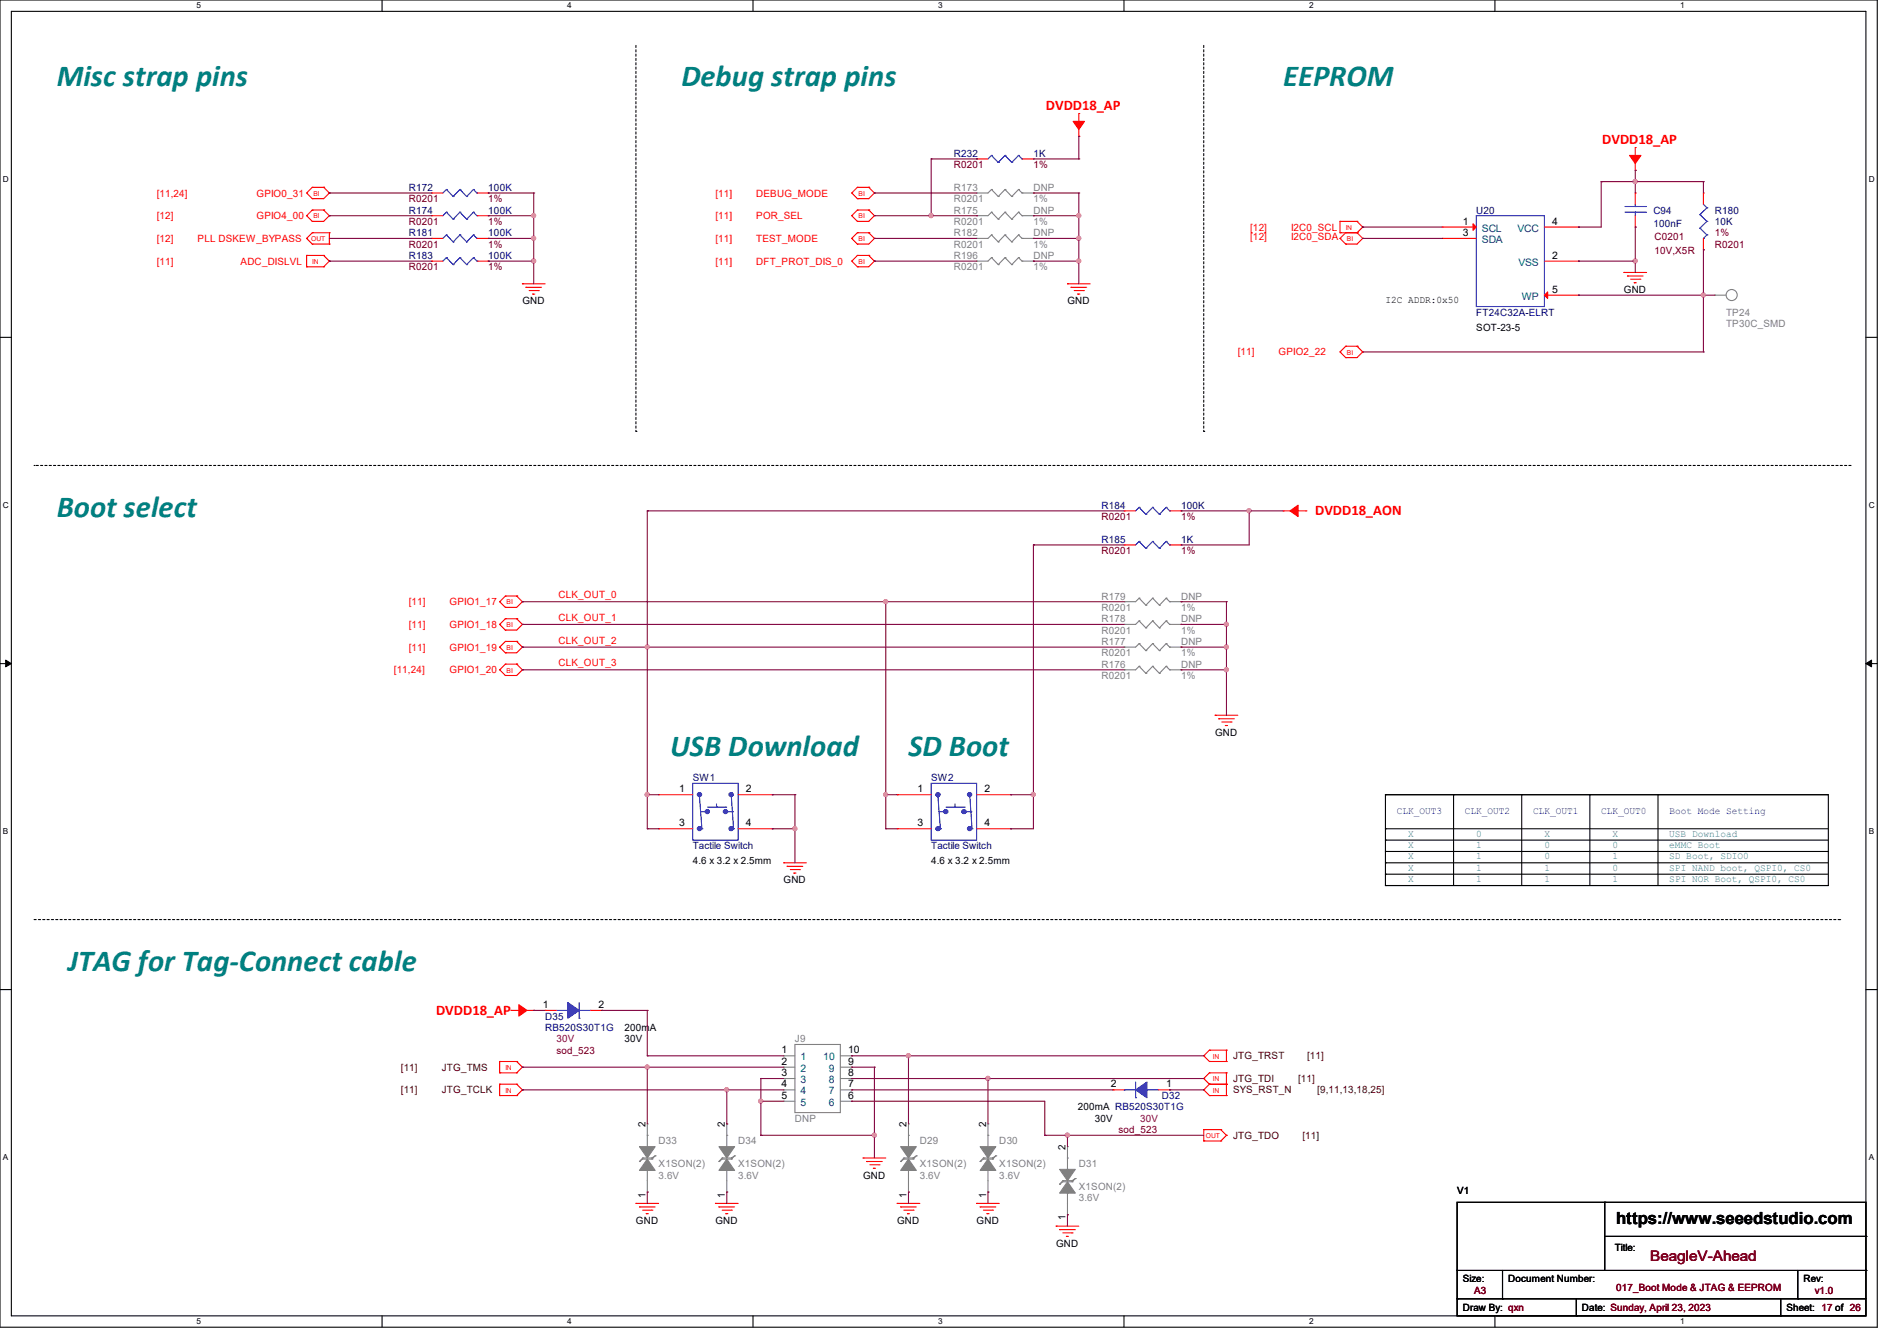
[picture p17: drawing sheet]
<svg xmlns="http://www.w3.org/2000/svg" width="297mm" height="210mm" viewBox="0 0 297 210" stroke-linecap="round" stroke-linejoin="round" font-family="sans-serif">
<defs><g id="words">
<g font-size="4.8" fill="#008080">
<text x="8.9" y="13.5">Misc strap pins</text>
<text x="106.7" y="13.5">Debug strap pins</text>
<text x="200.9" y="13.5">EEPROM</text>
<text x="8.9" y="81">Boot select</text>
<text x="104.9" y="118.4">USB Download</text>
<text x="142.2" y="118.4">SD Boot</text>
<text x="10.7" y="152.1">JTAG for Tag-Connect cable</text>
</g>
<text font-size="2.6" x="253" y="191.8">https://www.seeedstudio.com</text>
<g font-size="2.3" fill="#f00">
<text x="163.7" y="17.3">DVDD18_AP</text>
<text x="250.9" y="22.6">DVDD18_AP</text>
<text x="205.9" y="80.7">DVDD18_AON</text>
<text x="68.3" y="159">DVDD18_AP</text>
</g>
<text font-size="2.3" fill="#800000" x="258.4" y="197.5">BeagleV-Ahead</text>
<g font-size="1.6" fill="#000080">
<text x="64" y="29.9">R172</text>
<text x="76.5" y="29.9">100K</text>
<text x="149.4" y="24.6">R232</text>
<text x="161.8" y="24.6">1K</text>
<text x="64" y="33.4">R174</text>
<text x="76.5" y="33.4">100K</text>
<text x="231.1" y="33.4">U20</text>
<text x="258.9" y="33.4">C94</text>
<text x="258.9" y="35.6">100nF</text>
<text x="268.5" y="33.4">R180</text>
<text x="268.5" y="35.2">10K</text>
<text x="64" y="37">R181</text>
<text x="64" y="40.6">R183</text>
<text x="76.5" y="37">100K</text>
<text x="76.5" y="40.6">100K</text>
<text x="231.1" y="49.4">FT24C32A-ELRT</text>
<text x="172.5" y="79.7">R184</text>
<text x="184.9" y="79.7">100K</text>
<text x="172.5" y="85">R185</text>
<text x="184.9" y="85">1K</text>
<text x="108.5" y="122.3">SW1</text>
<text x="145.8" y="122.3">SW2</text>
<text x="108.5" y="133">Tactile Switch</text>
<text x="145.8" y="133">Tactile Switch</text>
<text x="85.3" y="159.7">D35</text>
<text x="85.3" y="161.5">RB520S30T1G</text>
<text x="181.9" y="172.1">D32</text>
</g>
<g font-size="1.6" fill="#800000">
<text x="149.4" y="26.3">R0201</text>
<text x="161.8" y="26.3">1%</text>
<text x="64" y="35.2">R0201</text>
<text x="64" y="31.7">R0201</text>
<text x="76.5" y="35.2">1%</text>
<text x="76.5" y="31.7">1%</text>
<text x="64" y="38.8">R0201</text>
<text x="76.5" y="38.8">1%</text>
<text x="259" y="37.5">C0201</text>
<text x="259" y="39.8">10V,X5R</text>
<text x="268.5" y="37">1%</text>
<text x="268.5" y="38.8">R0201</text>
<text x="64" y="42.3">R0201</text>
<text x="76.5" y="42.3">1%</text>
<text x="172.5" y="81.4">R0201</text>
<text x="184.9" y="81.4">1%</text>
<text x="172.5" y="86.8">R0201</text>
<text x="184.9" y="86.8">1%</text>
<text x="87.1" y="165">sod_523</text>
<text x="175.1" y="177.5">sod_523</text>
<text x="230.8" y="202.7">A3</text>
<text x="253" y="202.2">017_Boot Mode &amp; JTAG &amp; EEPROM</text>
<text x="284.1" y="202.7">v1.0</text>
</g>
<g font-size="1.6" fill="#808080">
<text x="149.4" y="29.9">R173</text>
<text x="161.8" y="29.9">DNP</text>
<text x="149.4" y="33.4">R175</text>
<text x="149.4" y="35.2">R0201</text>
<text x="149.4" y="31.7">R0201</text>
<text x="161.8" y="33.4">DNP</text>
<text x="161.8" y="35.2">1%</text>
<text x="161.8" y="31.7">1%</text>
<text x="149.4" y="37">R182</text>
<text x="149.4" y="38.8">R0201</text>
<text x="149.4" y="40.6">R196</text>
<text x="161.8" y="37">DNP</text>
<text x="161.8" y="40.6">DNP</text>
<text x="161.8" y="38.8">1%</text>
<text x="149.4" y="42.3">R0201</text>
<text x="161.8" y="42.3">1%</text>
<text x="270.3" y="49.4">TP24</text>
<text x="270.3" y="51.2">TP30C_SMD</text>
<text x="172.5" y="93.9">R179</text>
<text x="172.5" y="95.7">R0201</text>
<text x="184.9" y="93.9">DNP</text>
<text x="184.9" y="95.7">1%</text>
<text x="172.5" y="97.4">R178</text>
<text x="172.5" y="99.2">R0201</text>
<text x="172.5" y="101">R177</text>
<text x="184.9" y="97.4">DNP</text>
<text x="184.9" y="101">DNP</text>
<text x="184.9" y="99.2">1%</text>
<text x="172.5" y="102.8">R0201</text>
<text x="172.5" y="104.6">R176</text>
<text x="172.5" y="106.3">R0201</text>
<text x="184.9" y="104.6">DNP</text>
<text x="184.9" y="102.8">1%</text>
<text x="184.9" y="106.3">1%</text>
<text x="124.5" y="163.2">J9</text>
<text x="103.1" y="179.2">D33</text>
<text x="115.6" y="179.2">D34</text>
<text x="124.5" y="175.7">DNP</text>
<text x="144" y="179.2">D29</text>
<text x="156.5" y="179.2">D30</text>
<text x="103.1" y="182.8">X1SON(2)</text>
<text x="103.1" y="184.6">3.6V</text>
<text x="115.6" y="182.8">X1SON(2)</text>
<text x="115.6" y="184.6">3.6V</text>
<text x="144" y="182.8">X1SON(2)</text>
<text x="144" y="184.6">3.6V</text>
<text x="156.5" y="182.8">X1SON(2)</text>
<text x="156.5" y="184.6">3.6V</text>
<text x="168.9" y="182.8">D31</text>
<text x="168.9" y="186.3">X1SON(2)</text>
<text x="168.9" y="188.1">3.6V</text>
</g>
<g font-size="1.6" fill="#f00">
<text x="24.6" y="30.8">[11,24]</text>
<text x="24.6" y="34.3">[12]</text>
<text x="40.2" y="30.8">GPIO0_31</text>
<text x="40.2" y="34.3">GPIO4_00</text>
<text x="112" y="30.8">[11]</text>
<text x="112" y="34.3">[11]</text>
<text x="118.4" y="30.8">DEBUG_MODE</text>
<text x="118.4" y="34.3">POR_SEL</text>
<text x="24.6" y="37.9">[12]</text>
<text x="24.6" y="41.4">[11]</text>
<text x="30.9" y="37.9">PLL DSKEW_BYPASS</text>
<text x="37.7" y="41.4">ADC_DISLVL</text>
<text x="112" y="37.9">[11]</text>
<text x="112" y="41.4">[11]</text>
<text x="118.4" y="37.9">TEST_MODE</text>
<text x="118.4" y="41.4">DFT_PROT_DIS_0</text>
<text x="195.7" y="37.5">[12]</text>
<text x="195.7" y="36.1">[12]</text>
<text x="202.1" y="37.5">I2C0_SDA</text>
<text x="202.1" y="36.1">I2C0_SCL</text>
<text x="193.8" y="55.7">[11]</text>
<text x="200.2" y="55.7">GPIO2_22</text>
<text x="64" y="94.8">[11]</text>
<text x="70.4" y="94.8">GPIO1_17</text>
<text x="87.5" y="93.7">CLK_OUT_0</text>
<text x="64" y="98.3">[11]</text>
<text x="64" y="101.9">[11]</text>
<text x="70.4" y="98.3">GPIO1_18</text>
<text x="70.4" y="101.9">GPIO1_19</text>
<text x="87.5" y="100.8">CLK_OUT_2</text>
<text x="87.5" y="97.2">CLK_OUT_1</text>
<text x="61.7" y="105.4">[11,24]</text>
<text x="70.4" y="105.4">GPIO1_20</text>
<text x="87.5" y="104.3">CLK_OUT_3</text>
</g>
<g font-size="1.6">
<text x="229" y="35.2">1</text>
<text x="243" y="35.2">4</text>
<text x="229" y="37">3</text>
<text x="243" y="40.5">2</text>
<text x="81.8" y="47.7">GND</text>
<text x="167.1" y="47.7">GND</text>
<text x="216.9" y="47.5">I2C ADDR:0x50</text>
<text x="243" y="45.8">5</text>
<text x="254.3" y="45.9">GND</text>
<text x="231.1" y="51.8">SOT-23-5</text>
<text x="190.2" y="115.2">GND</text>
<text x="106.3" y="124.1">1</text>
<text x="116.8" y="124.1">2</text>
<text x="143.7" y="124.1">1</text>
<text x="154.1" y="124.1">2</text>
<text x="106.3" y="129.4">3</text>
<text x="116.8" y="129.4">4</text>
<text x="143.7" y="129.4">3</text>
<text x="154.1" y="129.4">4</text>
<text x="108.5" y="135.3">4.6 x 3.2 x 2.5mm</text>
<text x="145.8" y="135.3">4.6 x 3.2 x 2.5mm</text>
<text x="122.7" y="138.3">GND</text>
<text x="85" y="157.9">1</text>
<text x="93.7" y="157.9">2</text>
<text x="97.8" y="161.5">200mA</text>
<text x="97.8" y="163.2">30V</text>
<text x="122.3" y="165">1</text>
<text x="122.3" y="166.8">2</text>
<text x="132.8" y="166.8">9</text>
<text x="132.8" y="165">10</text>
<text x="122.3" y="168.5">3</text>
<text x="122.3" y="170.3">4</text>
<text x="122.3" y="172.1">5</text>
<text x="132.8" y="172.1">6</text>
<text x="132.8" y="170.3">7</text>
<text x="132.8" y="168.5">8</text>
<text x="168.7" y="173.9">200mA RB520S30T1G</text>
<text x="173.9" y="170.3">2</text>
<text x="182.6" y="170.3">1</text>
<text x="101" y="176.6" transform="rotate(-90 101 176.6)">2</text>
<text x="113.5" y="176.6" transform="rotate(-90 113.5 176.6)">2</text>
<text x="141.9" y="176.6" transform="rotate(-90 141.9 176.6)">2</text>
<text x="154.4" y="176.6" transform="rotate(-90 154.4 176.6)">2</text>
<text x="171.4" y="175.7">30V</text>
<text x="135.1" y="184.6">GND</text>
<text x="166.8" y="180.1" transform="rotate(-90 166.8 180.1)">2</text>
<text x="99.6" y="191.7">GND</text>
<text x="101" y="187.6" transform="rotate(-90 101 187.6)">1</text>
<text x="112" y="191.7">GND</text>
<text x="113.5" y="187.6" transform="rotate(-90 113.5 187.6)">1</text>
<text x="140.5" y="191.7">GND</text>
<text x="141.9" y="187.6" transform="rotate(-90 141.9 187.6)">1</text>
<text x="152.9" y="191.7">GND</text>
<text x="154.4" y="187.6" transform="rotate(-90 154.4 187.6)">1</text>
<text x="166.8" y="191.1" transform="rotate(-90 166.8 191.1)">1</text>
<text x="228.1" y="187.1">V1</text>
<text x="165.4" y="195.2">GND</text>
<text x="252.8" y="196">Title:</text>
<text x="229" y="200.7">Size:</text>
<text x="236.1" y="200.7">Document Number:</text>
<text x="282.4" y="200.7">Rev:</text>
<text x="229" y="205.4">Draw By: qxn</text>
<text x="247.7" y="205.4">Date: Sunday, April 23, 2023</text>
<text x="279.7" y="205.4">Sheet: 17 of 26</text>
</g>
<g font-size="1.6" fill="#004080">
<text x="232" y="36.3">SCL</text>
<text x="232" y="38.1">SDA</text>
<text x="237.6" y="36.3">VCC</text>
<text x="237.7" y="41.6">VSS</text>
<text x="238.2" y="46.9">WP</text>
<text x="125.3" y="166.1">1</text>
<text x="125.3" y="167.9">2</text>
<text x="128.9" y="166.1">10</text>
<text x="129.8" y="167.9">9</text>
<text x="125.3" y="169.6">3</text>
<text x="125.3" y="171.4">4</text>
<text x="125.3" y="173.2">5</text>
<text x="129.8" y="173.2">6</text>
<text x="129.8" y="171.4">7</text>
<text x="129.8" y="169.6">8</text>
</g>
<g font-size="1.6" fill="#00f">
<text x="218.7" y="127.5">CLK_OUT3</text>
<text x="229.4" y="127.5">CLK_OUT2</text>
<text x="240" y="127.5">CLK_OUT1</text>
<text x="250.7" y="127.5">CLK_OUT0</text>
<text x="261.4" y="127.5">Boot Mode Setting</text>
</g>
<g font-size="1.6" fill="#408080">
<text x="220.5" y="131">X</text>
<text x="231.1" y="131">0</text>
<text x="241.8" y="131">X</text>
<text x="252.5" y="131">X</text>
<text x="261.4" y="131">USB Download</text>
<text x="220.5" y="132.8">X</text>
<text x="220.5" y="134.6">X</text>
<text x="220.5" y="136.4">X</text>
<text x="231.1" y="136.4">1</text>
<text x="231.1" y="132.8">1</text>
<text x="231.1" y="134.6">1</text>
<text x="241.8" y="132.8">0</text>
<text x="241.8" y="134.6">0</text>
<text x="241.8" y="136.4">1</text>
<text x="252.5" y="136.4">0</text>
<text x="252.5" y="132.8">0</text>
<text x="252.5" y="134.6">1</text>
<text x="261.4" y="134.6">SD Boot, SDIO0</text>
<text x="261.4" y="132.8">eMMC Boot</text>
<text x="261.4" y="136.4">SPI NAND boot, QSPI0, CS0</text>
<text x="220.5" y="138.1">X</text>
<text x="231.1" y="138.1">1</text>
<text x="241.8" y="138.1">1</text>
<text x="252.5" y="138.1">1</text>
<text x="261.4" y="138.1">SPI NOR Boot, QSPI0, CS0</text>
</g>
<g font-size="1.6" fill="#400000">
<text x="62.8" y="167.7">[11]</text>
<text x="69.2" y="167.7">JTG_TMS</text>
<text x="193.1" y="165.9">JTG_TRST</text>
<text x="204.6" y="165.9">[11]</text>
<text x="62.8" y="171.2">[11]</text>
<text x="69.2" y="171.2">JTG_TCLK</text>
<text x="193.1" y="169.5">JTG_TDI</text>
<text x="193.1" y="171.2">SYS_RST_N</text>
<text x="203.2" y="169.5">[11]</text>
<text x="206.2" y="171.2">[9,11,13,18,25]</text>
<text x="193.1" y="178.3">JTG_TDO</text>
<text x="203.9" y="178.3">[11]</text>
</g>
<g font-size="1.6" fill="#800040">
<text x="87.1" y="163.2">30V</text>
<text x="178.5" y="175.7">30V</text>
</g>
<g font-size="1.3">
<text x="30.8" y="1.3">5</text>
<text x="88.8" y="1.3">4</text>
<text x="146.9" y="1.3">3</text>
<text x="205" y="1.3">2</text>
<text x="263.1" y="1.3">1</text>
<text x=".5" y="28.4">D</text>
<text x="292.6" y="28.4">D</text>
<text x=".5" y="79.5">C</text>
<text x="292.6" y="79.5">C</text>
<text x=".5" y="130.6">B</text>
<text x="292.6" y="130.6">B</text>
<text x=".5" y="181.7">A</text>
<text x="292.6" y="181.7">A</text>
<text x="30.8" y="207.4">5</text>
<text x="88.8" y="207.4">4</text>
<text x="146.9" y="207.4">3</text>
<text x="205" y="207.4">2</text>
<text x="263.1" y="207.4">1</text>
</g>
<g font-size="1.1" fill="#f00">
<text x="49.1" y="30.6">BI</text>
<text x="49.1" y="34.2">BI</text>
<text x="134.4" y="30.6">BI</text>
<text x="134.4" y="34.2">BI</text>
<text x="210.7" y="36">IN</text>
<text x="48.7" y="37.8">OUT</text>
<text x="48.9" y="41.3">IN</text>
<text x="134.4" y="37.8">BI</text>
<text x="134.4" y="41.3">BI</text>
<text x="210.9" y="37.8">BI</text>
<text x="210.9" y="55.5">BI</text>
<text x="79.3" y="94.7">BI</text>
<text x="79.3" y="98.2">BI</text>
<text x="79.3" y="101.8">BI</text>
<text x="79.3" y="105.3">BI</text>
<text x="79.1" y="167.6">IN</text>
<text x="189.9" y="165.8">IN</text>
<text x="79.1" y="171.1">IN</text>
<text x="189.9" y="169.3">IN</text>
<text x="189.9" y="171.1">IN</text>
<text x="188.8" y="178.2">OUT</text>
</g>
</g></defs>
<path d="M0 0h293.9v207.9h-293.9zM1.8 1.8h290.3v204.3h-290.3z" fill="none" stroke="#000" stroke-width=".17"/>
<g fill="#fff">
<path d="M30.8 .2h.7v1.4h-.7z"/>
<path d="M30.8 206.2h.7v1.4h-.7z"/>
</g>
<path d="M59.8 0v1.8M59.8 206.1v1.8" fill="none" stroke="#000" stroke-width=".17"/>
<g fill="#fff">
<path d="M88.8 .2h.7v1.4h-.7z"/>
<path d="M88.8 206.2h.7v1.4h-.7z"/>
</g>
<path d="M117.9 0v1.8M117.9 206.1v1.8" fill="none" stroke="#000" stroke-width=".17"/>
<g fill="#fff">
<path d="M146.9 .2h.7v1.4h-.7z"/>
<path d="M146.9 206.2h.7v1.4h-.7z"/>
</g>
<path d="M176 0v1.8M176 206.1v1.8" fill="none" stroke="#000" stroke-width=".17"/>
<g fill="#fff">
<path d="M205 .2h.7v1.4h-.7z"/>
<path d="M205 206.2h.7v1.4h-.7z"/>
</g>
<path d="M234.1 0v1.8M234.1 206.1v1.8" fill="none" stroke="#000" stroke-width=".17"/>
<g fill="#fff">
<path d="M263.1 .2h.6v1.4h-.6z"/>
<path d="M263.1 206.2h.6v1.4h-.6z"/>
<path d="M.5 27.3h.9v1.4h-.9z"/>
<path d="M292.6 27.3h.9v1.4h-.9z"/>
<path d="M.5 78.4h.9v1.4h-.9z"/>
<path d="M292.6 78.4h.9v1.4h-.9z"/>
</g>
<path d="M0 52.8h1.8M292.1 52.8h1.8" fill="none" stroke="#000" stroke-width=".17"/>
<g fill="#fff">
<path d="M.5 129.5h.8v1.4h-.8z"/>
<path d="M292.6 129.5h.8v1.4h-.8z"/>
</g>
<path d="M0 103.9h1.8M292.1 103.9h1.8" fill="none" stroke="#000" stroke-width=".17"/>
<path d="M.9 103.4l.9 .5-.9 .5zM292.1 103.9l.9-.5v1z" fill="#000" stroke="#000" stroke-width=".16"/>
<g fill="#fff">
<path d="M.5 180.5h.8v1.4h-.8z"/>
<path d="M292.6 180.5h.8v1.4h-.8z"/>
</g>
<g fill="none" stroke="#000" stroke-width=".17">
<path d="M216.9 124.5h69.4v14.2h-69.4zM216.9 124.5h.1M216.9 129.8h.1M216.9 131.6h.1M216.9 133.3h.1M216.9 135.1h.1M216.9 136.9h.1M216.9 138.7h.1M216.9 124.5h69.4M216.9 129.8h69.4M216.9 131.6h69.4M216.9 133.3h69.4"/>
<path d="M216.9 135.1h69.4M216.9 136.9h69.4M216.9 138.7h69.4M227.6 124.5h.1M227.6 124.5v14.2M238.3 124.5h.1M238.3 124.5v14.2M248.9 124.5h.1M248.9 124.5v14.2M259.6 124.5h.1M259.6 124.5v14.2M0 155h1.8"/>
<path d="M292.1 155h1.8M228.1 188.3h64v17.8h-64zM228.1 199h64M235.2 199v4.4M251.2 188.3h.1M251.2 188.3v10.7M251.2 193.6h40.9M281.5 199v4.4M292.1 199h.1M292.1 193.6h.1M228.1 203.4h.1M228.1 203.4h64"/>
<path d="M235.2 203.4h.1M246.8 206.1h.1M246.8 203.4v2.7M278.8 206.1h.1M278.8 203.4v2.7M281.5 203.4h.1"/>
</g>
<path d="M99.6 7.1v60.5M188.5 7.1v60.5M5.3 72.9h.1M99.6 67.6h.1M188.5 67.6h.1M289.8 72.9h-284.5M5.3 144h282.7M288 144h.1" fill="none" stroke="#000" stroke-width=".17" stroke-dasharray=".3"/>
<g fill="none" stroke="#f00" stroke-width=".17">
<path d="M168.9 17.8h.1M168.9 17.8v1.9M48 30.2h.1M48 33.8h.1M48 37.3h.1M48 30.2l.9 .9M48 33.8l.9 .9M48 37.3l.9 .9M48.9 29.3h.1M48.9 31.1h.1M48.9 32.9h.1M48.9 34.7h.1"/>
<path d="M48.9 36.4h.1M48.9 38.2h.1M48.9 29.3h1.8M48.9 29.3l-.9 .9M48.9 32.9l-.9 .9M48.9 32.9h1.8M48.9 36.4l-.9 .9M48.9 38.2h2.7M48.9 36.4h2.7M50.7 29.3h.1M50.7 32.9h.1M50.7 29.3l.9 .9"/>
<path d="M50.7 32.9l.9 .9M51.6 30.2h.1M51.6 33.8h.1M51.6 36.4h.1M51.6 38.2h.1M51.6 30.2l-.9 .9h-1.8M51.6 33.8l-.9 .9h-1.8M51.6 36.4v1.8M67.6 33.8h.1M67.6 37.3h.1M67.6 30.2h.1M67.6 33.8h1.7"/>
<path d="M67.6 37.3h1.7M67.6 30.2h1.7M74.7 33.8h1.8M74.7 37.3h1.8M74.7 30.2h1.8M76.5 33.8h.1M76.5 37.3h.1M76.5 30.2h.1M133.3 30.2h.1M133.3 33.8h.1M133.3 37.3h.1M133.3 30.2l.9 .9"/>
<path d="M133.3 33.8l.9 .9M133.3 37.3l.9 .9M134.2 29.3h.1M134.2 31.1h.1M134.2 32.9h.1M134.2 34.7h.1M134.2 36.4h.1M134.2 38.2h.1M134.2 29.3h1.8M134.2 29.3l-.9 .9M134.2 32.9l-.9 .9M134.2 32.9h1.8"/>
<path d="M134.2 36.4l-.9 .9M134.2 36.4h1.8M136 29.3h.1M136 32.9h.1M136 36.4h.1M136 29.3l.9 .9M136 32.9l.9 .9M136 36.4l.9 .9M136.9 30.2h.1M136.9 33.8h.1M136.9 37.3h.1M136.9 30.2l-.9 .9h-1.8"/>
<path d="M136.9 33.8l-.9 .9h-1.8M136.9 37.3l-.9 .9h-1.8M152.9 24.9h.1M152.9 24.9h1.8M160 24.9h1.8M161.8 24.9h.1M168.9 21.3h.1M168.9 20.1v1.2M209.8 37.3h.1M209.8 34.7h.1M209.8 36.4h.1M209.8 34.7h2.7"/>
<path d="M209.8 36.4h2.7M209.8 37.3l.9 .9M209.8 34.7v1.7M210.7 36.4h.1M210.7 38.2h.1M210.7 36.4l-.9 .9M212.5 36.4h.1M212.5 34.7h.1M212.5 36.4l.9 .9M212.5 34.7l.9 .9M213.4 37.3h.1M213.4 35.6h.1"/>
<path d="M213.4 37.3l-.9 .9h-1.8M213.4 35.6l-.9 .8M225.8 35.6h.1M225.8 37.3h.1M225.8 37.3h5.3M225.8 35.6h5.3M241.8 35.6h5.3M247.1 35.6h.1M256 26.7h.1M256 23.1h.1M256 30.2h.1M256 35.6h.1"/>
<path d="M256 23.1v2M256 25.4v1.3M256 30.2v1.8M256 33.8v1.8M266.7 30.2h.1M266.7 39.1h.1M266.7 30.2v1.8M266.7 37.3v1.8M48 40h.1M48 41.8h.1M48 40h2.7M48 41.8h2.7"/>
<path d="M48 40v1.8M50.7 40h.1M50.7 41.8h.1M50.7 40l.9 .9M51.6 40.9h.1M51.6 40.9l-.9 .9M67.6 40.9h.1M67.6 40.9h1.7M74.7 40.9h1.8M76.5 40.9h.1M81.8 44.4h.1M81.8 44.4h3.5"/>
<path d="M82.3 45h.1M82.3 45h2.5M82.8 45.5h1.5M83.4 46.1h.1M83.4 46.1h.3M84.3 45.5h.1M133.3 40.9h.1M133.3 40.9l.9 .9M134.2 40h.1M134.2 41.8h.1M134.2 40l-.9 .9M134.2 40h1.8"/>
<path d="M136 40h.1M136 40l.9 .9M136.9 40.9h.1M136.9 40.9l-.9 .9h-1.8M167.1 44.4h.1M167.1 44.4h3.6M167.7 45h.1M167.7 45h2.4M168.2 45.5h1.4M168.7 46.1h.1M168.7 46.1h.4M169.6 45.5h.1"/>
<path d="M209.8 55.1h.1M209.8 55.1l.9 .9M210.7 54.2h.1M210.7 56h.1M210.7 54.2h1.8M210.7 54.2l-.9 .9M212.5 54.2h.1M212.5 54.2l.9 .9M213.4 55.1h.1M213.4 55.1l-.9 .9h-1.8M241.8 40.9h5.3M241.8 46.2h5.3"/>
<path d="M247.1 40.9h.1M247.1 46.2h.1M254.3 42.7h.1M254.3 42.7h3.5M254.8 43.2h.1M254.8 43.2h2.5M255.3 43.7h1.5M255.9 44.3h.1M255.9 44.3h.3M256.8 43.7h.1M78.2 94.2h.1M78.2 97.8h.1"/>
<path d="M78.2 94.2l.9 .9M78.2 97.8l.9 .9M79.1 93.3h.1M79.1 95.1h.1M79.1 96.9h.1M79.1 98.7h.1M79.1 93.3h1.8M79.1 93.3l-.9 .9M79.1 96.9l-.9 .9M79.1 96.9h1.8M80.9 93.3h.1M80.9 96.9h.1"/>
<path d="M80.9 93.3l.9 .9M80.9 96.9l.9 .9M81.8 94.2h.1M81.8 97.8h.1M81.8 94.2l-.9 .9h-1.8M81.8 97.8l-.9 .9h-1.8M176 85.3h.1M176 80h.1M176 80h1.8M176 85.3h1.8M183.1 80h1.8M183.1 85.3h1.8"/>
<path d="M184.9 85.3h.1M184.9 80h.1M200.9 80h.1M200.9 80h1.2M202.5 80h2M204.5 80h.1M78.2 101.3h.1M78.2 104.9h.1M78.2 101.3l.9 .9M78.2 104.9l.9 .9M79.1 100.5h.1M79.1 102.2h.1"/>
<path d="M79.1 104h.1M79.1 105.8h.1M79.1 100.5l-.9 .8M79.1 100.5h1.8M79.1 104l-.9 .9M79.1 104h1.8M80.9 100.5h.1M80.9 104h.1M80.9 100.5l.9 .8M80.9 104l.9 .9M81.8 101.3h.1M81.8 104.9h.1"/>
<path d="M81.8 101.3l-.9 .9h-1.8M81.8 104.9l-.9 .9h-1.8M190.2 112h.1M190.2 112h3.6M190.8 112.6h.1M190.8 112.6h2.5M191.3 113.1h1.4M191.9 113.6h.1M191.9 113.6h.3M192.7 113.1h.1M103.1 124.5h.1M103.1 129.8h.1"/>
<path d="M103.1 124.5h5.4M103.1 129.8h5.4M115.6 124.5h5.3M115.6 129.8h5.3M120.9 124.5h.1M120.9 129.8h.1M122.7 135.1h.1M122.7 135.1h3.5M123.2 135.7h.1M123.2 135.7h2.5M123.7 136.2h1.5M124.3 136.7h.1"/>
<path d="M124.3 136.7h.3M125.2 136.2h.1M140.5 124.5h.1M140.5 129.8h.1M140.5 124.5h5.3M140.5 129.8h5.3M152.9 124.5h5.3M152.9 129.8h5.3M158.2 124.5h.1M158.2 129.8h.1M80 158.2h.1M80 158.2h2"/>
<path d="M82.3 158.2h1.3M83.6 158.2h.1M85.3 158.2h.1M85.3 158.2h1.8M92.5 158.2h1.7M94.2 158.2h.1M78.2 166.2h.1M78.2 168h.1M78.2 169.8h.1M78.2 171.6h.1M78.2 166.2h2.7M78.2 169.8h2.7"/>
<path d="M78.2 168h2.7M78.2 166.2v1.8M78.2 169.8v1.8M78.2 171.6h2.7M80.9 166.2h.1M80.9 168h.1M80.9 169.8h.1M80.9 171.6h.1M80.9 166.2l.9 .9M80.9 169.8l.9 .9M81.8 167.1h.1M81.8 170.7h.1"/>
<path d="M81.8 167.1l-.9 .9M81.8 170.7l-.9 .9M174.2 170.7h.1M174.2 170.7h1.8M181.4 170.7h1.7M183.1 170.7h.1M188.5 176.9h.1M188.5 178.7h.1M188.5 165.4h.1M188.5 168.9h.1M188.5 170.7h.1M188.5 178.7h2.6"/>
<path d="M188.5 176.9h2.6M188.5 176.9v1.8M188.5 165.4l.9 .8M188.5 168.9l.9 .9M188.5 170.7l.9 .9M189.4 164.5h.1M189.4 166.2h.1M189.4 168h.1M189.4 169.8h.1M189.4 171.6h.1M189.4 164.5l-.9 .9M189.4 166.2h2.6"/>
<path d="M189.4 164.5h2.6M189.4 168l-.9 .9M189.4 169.8h2.6M189.4 168h2.6M189.4 171.6h2.6M189.4 169.8l-.9 .9M191.1 176.9h.1M191.1 178.7h.1M191.1 176.9l.9 .9M192 177.8h.1M192 164.5h.1M192 166.2h.1"/>
<path d="M192 168h.1M192 169.8h.1M192 171.6h.1M192 177.8l-.9 .9M192 164.5v1.7M192 168v3.6M99.6 188.5h.1M99.6 188.5h3.5M100.1 189h.1M100.1 189h2.5M100.6 189.5h1.5M101.2 190.1h.1"/>
<path d="M101.2 190.1h.3M102.1 189.5h.1M112 188.5h.1M112 188.5h3.6M112.6 189h.1M112.6 189h2.4M113.1 189.5h1.4M113.6 190.1h.1M113.6 190.1h.4M114.5 189.5h.1M135.1 181.4h.1M135.1 181.4h3.6"/>
<path d="M135.7 181.9h.1M135.7 181.9h2.4M136.2 182.4h1.4M136.7 183h.1M136.7 183h.4M137.6 182.4h.1M140.5 188.5h.1M140.5 188.5h3.5M141 189h.1M141 189h2.5M141.5 189.5h1.5M142.1 190.1h.1"/>
<path d="M142.1 190.1h.3M143 189.5h.1M152.9 188.5h.1M152.9 188.5h3.6M153.5 189h.1M153.5 189h2.4M154 189.5h1.4M154.5 190.1h.1M154.5 190.1h.4M155.4 189.5h.1M165.4 192h.1M165.4 192h3.5"/>
<path d="M165.9 192.6h.1M165.9 192.6h2.5M166.4 193.1h1.5M167 193.6h.1M167 193.6h.3M167.9 193.1h.1"/>
</g>
<g fill="#f00" stroke="#f00" stroke-width=".17">
<path d="M230.6 35.1l.5 .5-.5 .5z"/>
<path d="M241.8 46.2l.5-.5v1z"/>
<path d="M202 80l1.2-.9v1.8z" fill-rule="evenodd"/>
<path d="M81.2 157.4l1.3 .8-1.3 .9z" fill-rule="evenodd"/>
<path d="M255.1 24.3h1.8l-.9 1.3z" fill-rule="evenodd"/>
<path d="M168 19h1.8l-.9 1.3z" fill-rule="evenodd"/>
</g>
<g fill="none" stroke="#00f" stroke-width=".17">
<path d="M69.9 33.2h.1M69.9 36.8h.1M69.9 29.7h.1M69.9 33.2l-.6 .6M69.9 33.2l1.1 1.1M69.9 36.8l-.6 .5M69.9 36.8l1.1 1.1M69.9 29.7l-.6 .5M69.9 29.7l1.1 1.1M71 34.3h.1M71 37.9h.1M71 30.8h.1"/>
<path d="M72 33.2h.1M72 36.8h.1M72 29.7h.1M72 33.2l-1 1.1M72 33.2l1.1 1.1M72 36.8l-1 1.1M72 36.8l1.1 1.1M72 29.7l-1 1.1M72 29.7l1.1 1.1M73.1 34.3h.1M73.1 37.9h.1M73.1 30.8h.1"/>
<path d="M74.1 33.2h.1M74.1 36.8h.1M74.1 29.7h.1M74.1 33.2l-1 1.1M74.1 33.2l.6 .6M74.1 36.8l-1 1.1M74.1 36.8l.6 .5M74.1 29.7l-1 1.1M74.1 29.7l.6 .5M74.7 33.8h.1M74.7 37.3h.1M74.7 30.2h.1"/>
<path d="M155.2 24.3h.1M155.2 24.3l-.5 .6M155.2 24.3l1.1 1.1M156.3 25.4h.1M157.4 24.3h.1M157.4 24.3l-1.1 1.1M157.4 24.3l1 1.1M158.4 25.4h.1M159.5 24.3h.1M159.5 24.3l-1.1 1.1M159.5 24.3l.5 .6M160 24.9h.1"/>
<path d="M231.1 33.8h10.7v14.2h-10.7zM254.4 32.3h3.2M254.4 33.2h3.2M256 33.2h.1M256 32.3h.1M256 32v.3M256 33.2v.6M257.6 32.3h.1M257.6 33.2h.1M266.1 33.6h.1M266.1 35.7h.1M266.1 33.6l1.2 1.1"/>
<path d="M266.1 35.7l1.2 1.1M266.7 37.3h.1M266.7 32l.6 .6M267.3 32.6h.1M267.3 34.7h.1M267.3 36.8h.1M267.3 32.6l-1.2 1M267.3 34.7l-1.2 1M267.3 36.8l-.6 .5M69.9 40.3h.1M69.9 40.3l-.6 .6M69.9 40.3l1.1 1.1"/>
<path d="M71 41.4h.1M72 40.3h.1M72 40.3l-1 1.1M72 40.3l1.1 1.1M73.1 41.4h.1M74.1 40.3h.1M74.1 40.3l-1 1.1M74.1 40.3l.6 .6M74.7 40.9h.1M178.4 79.5h.1M178.4 79.5l-.6 .5M178.4 79.5l1 1.1"/>
<path d="M180.5 79.5h.1M180.5 79.5l-1.1 1.1M180.5 79.5l1 1.1M182.6 79.5h.1M182.6 79.5l-1.1 1.1M182.6 79.5l.5 .5M178.4 84.8h.1M178.4 84.8l-.6 .5M178.4 84.8l1 1.1M179.4 85.9h.1M179.4 80.6h.1M180.5 84.8h.1"/>
<path d="M180.5 84.8l-1.1 1.1M180.5 84.8l1 1.1M181.5 85.9h.1M181.5 80.6h.1M182.6 84.8h.1M182.6 84.8l-1.1 1.1M182.6 84.8l.5 .5M183.1 85.3h.1M183.1 80h.1M108.5 122.7h7.1v8.9h-7.1zM109.5 124.8l.4 5M109.7 127.1h.9"/>
<path d="M109.9 129.8h.1M110.6 127.1h.1M110.8 126.4h2.8M112.2 126.4h.1M112.2 125.9v.5M113.6 126.4h.1M113.8 127.1h.9M114.5 124.8l.4 5M114.7 127.1h.1M114.9 129.8h.1M145.8 122.7h7.1v8.9h-7.1zM146.9 124.8l.3 5"/>
<path d="M147 127.1h.9M147.2 129.8h.1M147.9 127.1h.1M148.1 126.4h2.9M149.5 126.4h.1M149.5 125.9v.5M151 126.4h.1M151.1 127.1h.9M151.8 124.8l.4 5M152 127.1h.1M152.2 129.8h.1M87.1 158.2h1.8"/>
<path d="M88.9 158.2h.1M90.7 159.5h.1M90.7 157v2.5M90.7 158.2h1.8M92.5 158.2h.1M176 170.7h.1M176 170.7h1.8M177.8 171.9h.1M177.8 169.5v2.4M179.6 170.7h.1M179.6 170.7h1.8"/>
</g>
<g fill="none" stroke="#808080" stroke-width=".17">
<path d="M152.9 33.8h.1M152.9 37.3h.1M152.9 30.2h.1M155.2 33.2h.1M155.2 36.8h.1M155.2 29.7h.1M155.2 33.2l-.5 .6h-1.8M155.2 33.2l1.1 1.1M155.2 36.8l-.5 .5h-1.8M155.2 36.8l1.1 1.1M155.2 29.7l-.5 .5h-1.8M155.2 29.7l1.1 1.1"/>
<path d="M156.3 34.3h.1M156.3 37.9h.1M156.3 30.8h.1M157.4 33.2h.1M157.4 36.8h.1M157.4 29.7h.1M157.4 33.2l-1.1 1.1M157.4 33.2l1 1.1M157.4 36.8l-1.1 1.1M157.4 36.8l1 1.1M157.4 29.7l-1.1 1.1M157.4 29.7l1 1.1"/>
<path d="M158.4 34.3h.1M158.4 37.9h.1M158.4 30.8h.1M159.5 33.2h.1M159.5 36.8h.1M159.5 29.7h.1M159.5 33.2l-1.1 1.1M159.5 33.2l.5 .6M159.5 36.8l-1.1 1.1M159.5 36.8l.5 .5M159.5 29.7l-1.1 1.1M159.5 29.7l.5 .5"/>
<path d="M160 33.8h.1M160 37.3h.1M160 30.2h.1M160 33.8h1.8M160 37.3h1.8M160 30.2h1.8M161.8 33.8h.1M161.8 37.3h.1M161.8 30.2h.1M152.9 40.9h.1M155.2 40.3h.1M155.2 40.3l-.5 .6h-1.8"/>
<path d="M155.2 40.3l1.1 1.1M156.3 41.4h.1M157.4 40.3h.1M157.4 40.3l-1.1 1.1M157.4 40.3l1 1.1M158.4 41.4h.1M159.5 40.3h.1M159.5 40.3l-1.1 1.1M159.5 40.3l.5 .6M160 40.9h.1M160 40.9h1.8M161.8 40.9h.1"/>
<path d="M268.5 46.2h.1M268.5 46.2h1.8M176 97.8h.1M176 94.2h.1M178.4 97.2h.1M178.4 93.7h.1M178.4 97.2l-.6 .6h-1.8M178.4 97.2l1 1.1M178.4 93.7l-.6 .5h-1.8M178.4 93.7l1 1.1M179.4 98.3h.1M179.4 94.8h.1"/>
<path d="M180.5 97.2h.1M180.5 93.7h.1M180.5 97.2l-1.1 1.1M180.5 97.2l1 1.1M180.5 93.7l-1.1 1.1M180.5 93.7l1 1.1M181.5 98.3h.1M181.5 94.8h.1M182.6 97.2h.1M182.6 93.7h.1M182.6 97.2l-1.1 1.1M182.6 97.2l.5 .6"/>
<path d="M182.6 93.7l-1.1 1.1M182.6 93.7l.5 .5M183.1 97.8h.1M183.1 94.2h.1M183.1 97.8h1.8M183.1 94.2h1.8M184.9 97.8h.1M184.9 94.2h.1M176 101.3h.1M176 104.9h.1M178.4 100.8h.1M178.4 104.4h.1"/>
<path d="M178.4 100.8l-.6 .5h-1.8M178.4 100.8l1 1.1M178.4 104.4l-.6 .5h-1.8M178.4 104.4l1 1.1M179.4 101.9h.1M179.4 105.5h.1M180.5 100.8h.1M180.5 104.4h.1M180.5 100.8l-1.1 1.1M180.5 100.8l1 1.1M180.5 104.4l-1.1 1.1M180.5 104.4l1 1.1"/>
<path d="M181.5 101.9h.1M181.5 105.5h.1M182.6 100.8h.1M182.6 104.4h.1M182.6 100.8l-1.1 1.1M182.6 100.8l.5 .5M182.6 104.4l-1.1 1.1M182.6 104.4l.5 .5M183.1 101.3h.1M183.1 104.9h.1M183.1 101.3h1.8M183.1 104.9h1.8"/>
<path d="M184.9 101.3h.1M184.9 104.9h.1M101.3 177.8h.1M101.3 176h.1M101.3 176v3.6M113.8 177.8h.1M113.8 176h.1M113.8 176v3.6M122.7 165.4h.1M122.7 167.1h.1M122.7 168.9h.1M122.7 170.7h.1"/>
<path d="M122.7 172.5h.1M122.7 165.4h1.8M122.7 167.1h1.8M122.7 168.9h1.8M122.7 170.7h1.8M122.7 172.5h1.8M124.5 163.6h7.1v10.6h-7.1zM131.6 165.4h1.7M131.6 167.1h1.7M131.6 168.9h1.7M131.6 170.7h1.7M131.6 172.5h1.7"/>
<path d="M133.3 172.5h.1M133.3 170.7h.1M133.3 168.9h.1M133.3 167.1h.1M133.3 165.4h.1M142.2 177.8h.1M142.2 176h.1M142.2 176v3.6M154.7 177.8h.1M154.7 176h.1M154.7 176v3.6M167.1 179.6h.1"/>
<path d="M167.1 179.6v3.5M100.1 181.9h.1M100.6 181.4h.1M100.6 181.4h1.5M100.6 181.4l-.5 .5M101.3 183.3h.1M101.3 186.7h.1M101.3 183.3v3.4M102.1 181.4h.1M102.1 181.5h.1M102.1 181.5h-1.5l-.5 .4M102.6 181h.1"/>
<path d="M102.6 181l-.5 .4M102.6 181l-.5 .5M112.6 181.9h.1M113.1 181.4h.1M113.1 181.4h1.4M113.1 181.4l-.5 .5M113.8 183.3h.1M113.8 186.7h.1M113.8 183.3v3.4M114.5 181.4h.1M114.5 181.5h.1M114.5 181.5h-1.4l-.5 .4"/>
<path d="M115 181h.1M115 181l-.5 .4M115 181l-.5 .5M141 181.9h.1M141.5 181.4h.1M141.5 181.4h1.5M141.5 181.4l-.5 .5M142.2 183.3h.1M142.2 186.7h.1M142.2 183.3v3.4M143 181.4h.1M143 181.5h.1"/>
<path d="M143 181.5h-1.5l-.5 .4M143.5 181h.1M143.5 181l-.5 .4M143.5 181l-.5 .5M153.5 181.9h.1M154 181.4h.1M154 181.4h1.4M154 181.4l-.5 .5M154.7 183.3h.1M154.7 186.7h.1M154.7 183.3v3.4M155.4 181.4h.1"/>
<path d="M155.4 181.5h.1M155.4 181.5h-1.4l-.5 .4M155.9 181h.1M155.9 181l-.5 .4M155.9 181l-.5 .5M165.9 185.5h.1M166.4 184.9h.1M166.4 184.9h1.5M166.4 184.9l-.5 .6M167.1 181.4h.1M167.1 186.9h.1M167.1 190.2h.1"/>
<path d="M167.1 186.9v3.3M167.9 184.9h.1M167.9 185.1h.1M167.9 185.1h-1.5l-.5 .4M168.4 184.6h.1M168.4 184.6l-.5 .3M168.4 184.6l-.5 .5"/>
<circle cx="271.1" cy="46.2" r=".87"/>
</g>
<g fill="#808080" stroke="#808080" stroke-width=".17">
<path d="M101.3 181.5l1.3 1.8h-2.5z" fill-rule="evenodd"/>
<path d="M100.1 179.6h2.5l-1.3 1.8z" fill-rule="evenodd"/>
<path d="M142.2 181.5l1.3 1.8h-2.5z" fill-rule="evenodd"/>
<path d="M141 179.6h2.5l-1.3 1.8z" fill-rule="evenodd"/>
<path d="M167.1 185.1l1.3 1.8h-2.5z" fill-rule="evenodd"/>
<path d="M165.9 183.1h2.5l-1.3 1.8z" fill-rule="evenodd"/>
<path d="M154.7 181.5l1.2 1.8h-2.4z" fill-rule="evenodd"/>
<path d="M153.5 179.6h2.4l-1.2 1.8z" fill-rule="evenodd"/>
<path d="M113.8 181.5l1.2 1.8h-2.4z" fill-rule="evenodd"/>
<path d="M112.6 179.6h2.4l-1.2 1.8z" fill-rule="evenodd"/>
</g>
<g fill="#00f" stroke="#00f" stroke-width=".17">
<path d="M177.8 170.7l1.8-1.2v2.4z" fill-rule="evenodd"/>
<path d="M88.9 157l1.8 1.2-1.8 1.3z" fill-rule="evenodd"/>
<circle cx="146.9" cy="124.4" r=".33"/>
<circle cx="146.9" cy="129.8" r=".33"/>
<circle cx="151.8" cy="129.8" r=".33"/>
<circle cx="151.8" cy="124.4" r=".33"/>
<circle cx="150.9" cy="127.1" r=".33"/>
<circle cx="148.1" cy="127.1" r=".33"/>
<circle cx="109.5" cy="124.4" r=".33"/>
<circle cx="109.5" cy="129.8" r=".33"/>
<circle cx="114.5" cy="129.8" r=".33"/>
<circle cx="114.5" cy="124.4" r=".33"/>
<circle cx="113.6" cy="127.1" r=".33"/>
<circle cx="110.8" cy="127.1" r=".33"/>
</g>
<g fill="none" stroke="#800040" stroke-width=".17">
<path d="M51.6 30.2h.1M51.6 33.8h.1M51.6 37.3h.1M51.6 30.2h16M51.6 33.8h16M51.6 37.3h16M76.5 30.2h.1M76.5 33.8h.1M76.5 37.3h.1M76.5 30.2h7.1M76.5 33.8h7.1M76.5 37.3h7.1"/>
<path d="M83.6 30.2h.1M83.6 33.8h.1M83.6 37.3h.1M83.6 30.2v14.2M136.9 30.2h.1M136.9 37.3h.1M136.9 30.2h16M136.9 33.8h16M136.9 37.3h16M145.8 33.8h.1M145.8 24.9h.1M145.8 24.9v8.9"/>
<path d="M145.8 24.9h7.1M152.9 24.9h.1M152.9 33.8h.1M161.8 30.2h.1M161.8 33.8h.1M161.8 37.3h.1M161.8 30.2h7.1M161.8 33.8h7.1M161.8 37.3h7.1M161.8 24.9h7.1M168.9 30.2h.1M168.9 33.8h.1"/>
<path d="M168.9 37.3h.1M168.9 24.9h.1M168.9 21.3h.1M168.9 21.3v3.6M168.9 30.2v14.2M213.4 35.6h.1M213.4 37.3h.1M213.4 35.6h12.4M213.4 37.3h12.4M247.1 35.6h.1M250.7 28.4h.1M250.7 28.4h16"/>
<path d="M250.7 28.4v7.2h-3.6M256 26.7h.1M256 28.4h.1M256 35.6h.1M256 26.7v3.5M256 35.6v7.1M266.7 28.4h.1M266.7 39.1h.1M266.7 28.4v1.8M266.7 39.1v16M51.6 40.9h.1M51.6 40.9h16"/>
<path d="M76.5 40.9h.1M76.5 40.9h7.1M83.6 40.9h.1M136.9 40.9h.1M136.9 40.9h16M161.8 40.9h.1M161.8 40.9h7.1M168.9 40.9h.1M213.4 55.1h53.3M247.1 40.9h.1M247.1 46.2h.1M247.1 40.9h8.9"/>
<path d="M247.1 46.2h21.4M256 40.9h.1M266.7 46.2h.1M266.7 55.1h.1M81.8 97.8h.1M81.8 94.2h.1M81.8 97.8h94.2M81.8 94.2h94.2M101.3 80h.1M101.3 80h74.7M101.3 80v49.8M138.7 94.2h.1"/>
<path d="M138.7 94.2v35.6M161.8 85.3h.1M161.8 85.3v44.5h-3.6M161.8 85.3h14.2M184.9 94.2h.1M184.9 97.8h.1M184.9 80h.1M184.9 85.3h.1M184.9 97.8h7.1M184.9 94.2h7.1M184.9 80h16M192 94.2h.1"/>
<path d="M192 97.8h.1M192 94.2v17.8M195.6 80h.1M195.6 80v5.3h-10.7M81.8 104.9h.1M81.8 101.3h.1M81.8 104.9h94.2M81.8 101.3h94.2M101.3 101.3h.1M184.9 101.3h.1M184.9 104.9h.1M184.9 104.9h7.1"/>
<path d="M184.9 101.3h7.1M192 101.3h.1M192 104.9h.1M101.3 129.8h.1M101.3 124.5h.1M101.3 129.8h1.8M101.3 124.5h1.8M120.9 124.5h.1M120.9 129.8h.1M120.9 129.8h3.6M120.9 124.5h3.6M124.5 124.5h.1"/>
<path d="M124.5 129.8h.1M124.5 124.5v10.6M138.7 129.8h.1M138.7 124.5h.1M138.7 129.8h1.8M138.7 124.5h1.8M158.2 129.8h.1M158.2 124.5h.1M158.2 124.5h3.6M161.8 124.5h.1M83.6 158.2h.1M83.6 158.2h1.7"/>
<path d="M94.2 158.2h.1M94.2 158.2h7.1M101.3 158.2h.1M101.3 158.2v7.2M81.8 167.1h.1M81.8 170.7h.1M81.8 167.1h40.9M81.8 170.7h40.9M101.3 167.1h.1M101.3 165.4h.1M101.3 167.1v8.9M101.3 165.4h21.4"/>
<path d="M113.8 176h.1M113.8 170.7h.1M113.8 170.7v5.3M119.1 168.9h.1M119.1 177.8h.1M119.1 172.5h.1M119.1 168.9v8.9M119.1 168.9h3.6M119.1 172.5h3.6M119.1 177.8h17.8M133.3 165.4h.1M133.3 167.1h.1"/>
<path d="M133.3 168.9h.1M133.3 172.5h.1M133.3 170.7h.1M133.3 165.4h55.2M133.3 167.1h3.6M133.3 168.9h55.2M133.3 170.7h40.9M133.3 172.5h30.3v5.3M136.9 167.1h.1M136.9 177.8h.1M136.9 167.1v14.3M142.2 165.4h.1"/>
<path d="M142.2 165.4v10.6M154.7 168.9h.1M154.7 168.9v7.1M163.6 177.8h.1M163.6 177.8h24.9M167.1 177.8h.1M167.1 177.8v1.8M183.1 170.7h.1M183.1 170.7h5.4M101.3 186.7h.1M101.3 186.7v1.8M113.8 186.7h.1"/>
<path d="M113.8 186.7v1.8M142.2 186.7h.1M142.2 186.7v1.8M154.7 186.7h.1M154.7 186.7v1.8M167.1 190.2h.1M167.1 190.2v1.8"/>
</g>
<g fill="#f0f" stroke="#f0f" stroke-width=".17">
<circle cx="192" cy="97.8" r=".32"/>
<circle cx="192" cy="101.3" r=".32"/>
<circle cx="192" cy="104.9" r=".32"/>
<circle cx="195.6" cy="80" r=".32"/>
<circle cx="101.3" cy="124.4" r=".32"/>
<circle cx="101.3" cy="101.3" r=".32"/>
<circle cx="124.4" cy="129.8" r=".32"/>
<circle cx="161.8" cy="124.4" r=".32"/>
<circle cx="138.7" cy="124.4" r=".32"/>
<circle cx="138.7" cy="94.2" r=".32"/>
<circle cx="119.1" cy="172.4" r=".32"/>
<circle cx="154.7" cy="168.9" r=".32"/>
<circle cx="113.8" cy="170.7" r=".32"/>
<circle cx="142.2" cy="165.3" r=".32"/>
<circle cx="167.1" cy="177.8" r=".32"/>
<circle cx="136.9" cy="177.8" r=".32"/>
<circle cx="101.3" cy="167.1" r=".32"/>
<circle cx="256" cy="28.4" r=".32"/>
<circle cx="83.5" cy="33.8" r=".32"/>
<circle cx="168.9" cy="33.8" r=".32"/>
<circle cx="256" cy="40.9" r=".32"/>
<circle cx="83.5" cy="40.9" r=".32"/>
<circle cx="83.5" cy="37.3" r=".32"/>
<circle cx="168.9" cy="37.3" r=".32"/>
<circle cx="168.9" cy="40.9" r=".32"/>
<circle cx="266.7" cy="46.2" r=".32"/>
<circle cx="145.8" cy="33.8" r=".32"/>
</g>
<use href="#words"/>
</svg>
